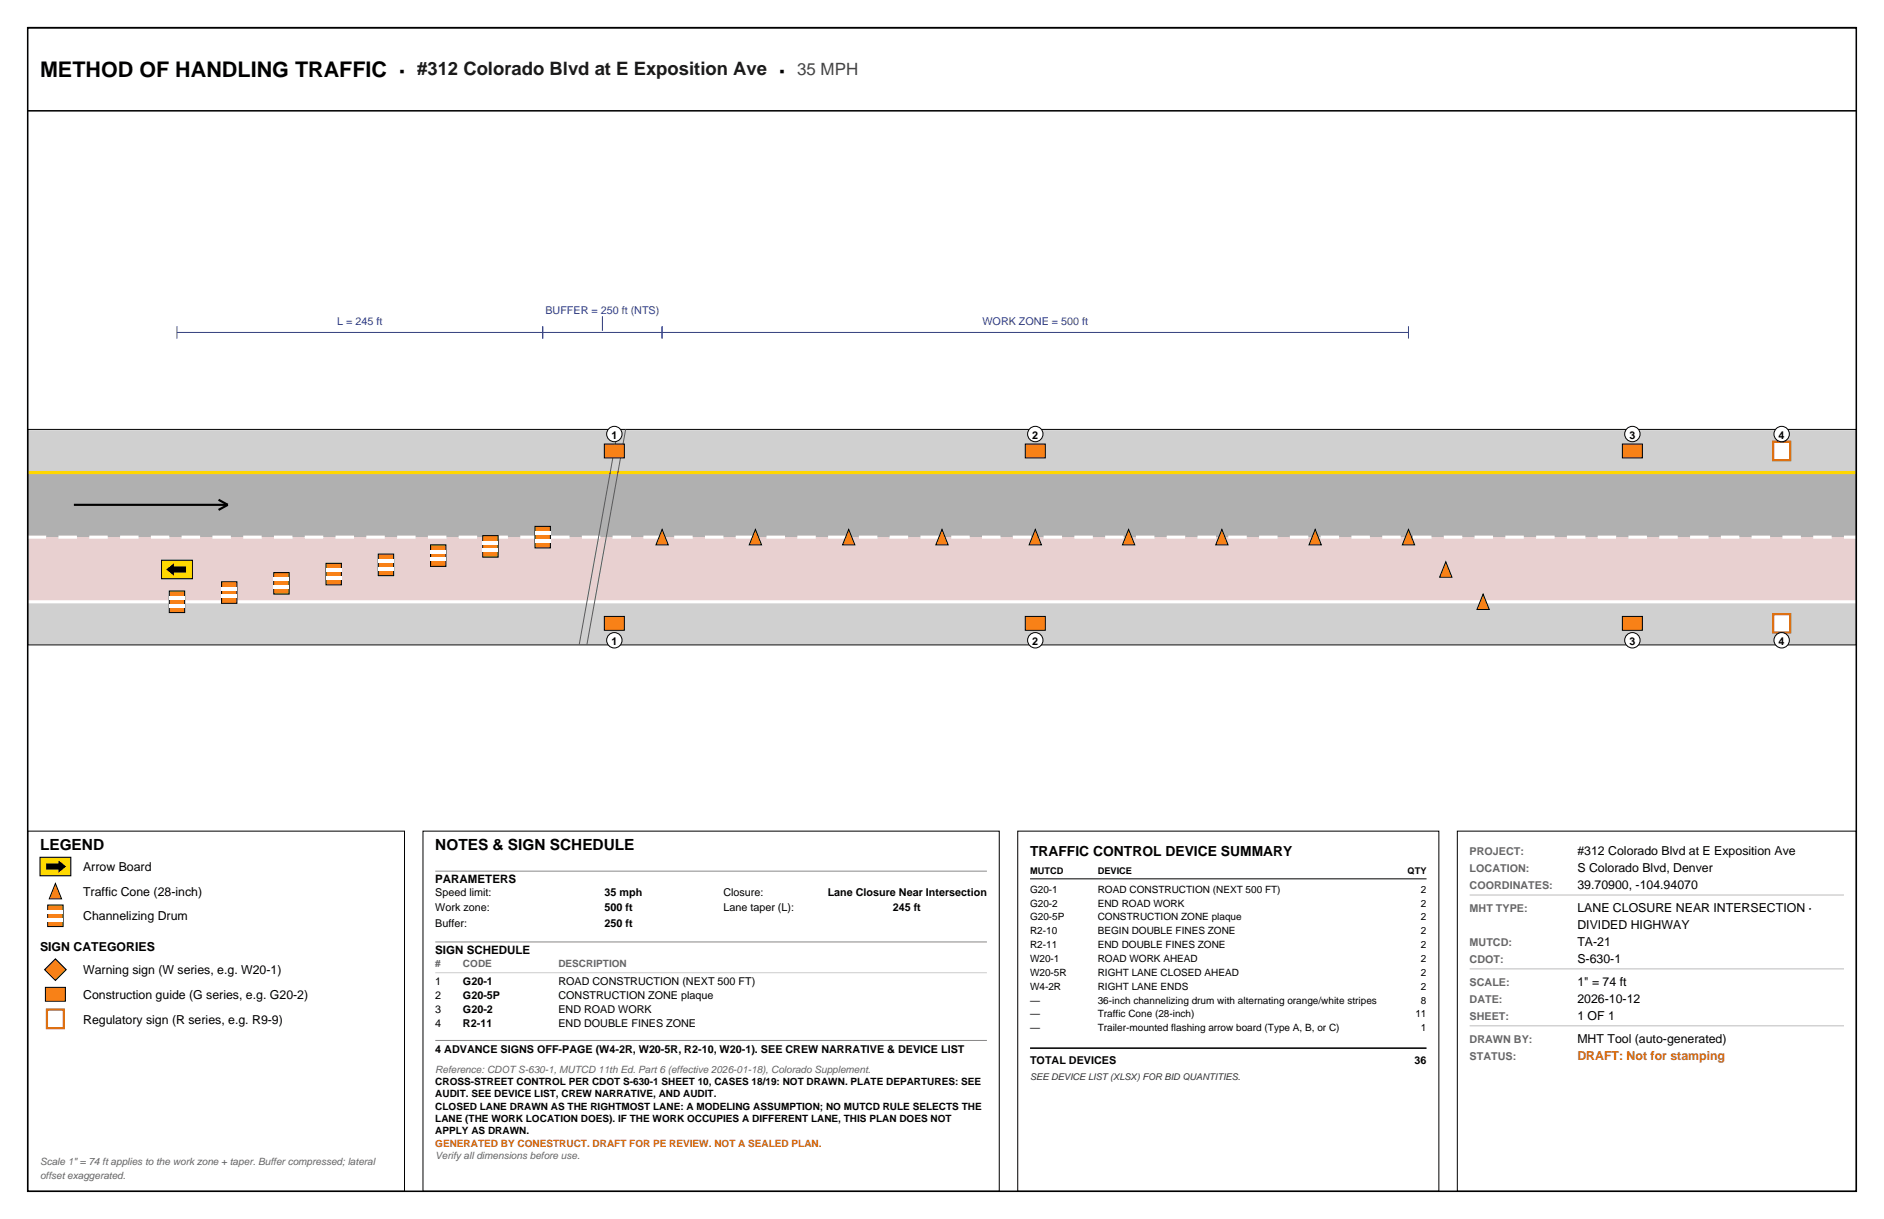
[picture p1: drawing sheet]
<svg xmlns="http://www.w3.org/2000/svg" width="432mm" height="279mm" viewBox="0 0 432 279" stroke-linecap="round" stroke-linejoin="round" font-family="sans-serif">
<defs><g id="words">
<g font-size="4.9">
<text x="9.2" y="17.6">METHOD OF HANDLING TRAFFIC ·</text>
<text x="178.6" y="17.6">·</text>
</g>
<text font-size="4.2" fill="#1a1a1a" x="95.6" y="17.3">#312 Colorado Blvd at E Exposition Ave</text>
<text font-size="3.9" fill="#444" x="182.7" y="17.1">35 MPH</text>
<g font-size="3.5">
<text x="9.2" y="194.7">LEGEND</text>
<text x="99.8" y="194.7">NOTES &amp; SIGN SCHEDULE</text>
</g>
<text font-size="3.2" x="236.1" y="196.1">TRAFFIC CONTROL DEVICE SUMMARY</text>
<g font-size="2.8">
<text x="361.5" y="196">#312 Colorado Blvd at E Exposition Ave</text>
<text x="19" y="199.7">Arrow Board</text>
<text x="361.5" y="199.8">S Colorado Blvd, Denver</text>
<text x="361.5" y="203.7">39.70900, -104.94070</text>
<text x="19" y="205.3">Traffic Cone (28-inch)</text>
<text x="361.5" y="209">LANE CLOSURE NEAR INTERSECTION ·</text>
<text x="19" y="211">Channelizing Drum</text>
<text x="361.5" y="212.9">DIVIDED HIGHWAY</text>
<text x="9.2" y="218">SIGN CATEGORIES</text>
<text x="361.5" y="216.8">TA-21</text>
<text x="361.5" y="220.7">S-630-1</text>
<text x="19" y="223.3">Warning sign (W series, e.g. W20-1)</text>
<text x="361.5" y="226">1&quot; = 74 ft</text>
<text x="19" y="229">Construction guide (G series, e.g. G20-2)</text>
<text x="361.5" y="229.8">2026-10-12</text>
<text x="361.5" y="233.7">1 OF 1</text>
<text x="19" y="234.6">Regulatory sign (R series, e.g. R9-9)</text>
<text x="361.5" y="239">MHT Tool (auto-generated)</text>
</g>
<text font-size="2.8" fill="#b05010" x="361.5" y="242.9">DRAFT: Not for stamping</text>
<g font-size="2.6">
<text x="99.8" y="202.5">PARAMETERS</text>
<text x="99.8" y="218.7">SIGN SCHEDULE</text>
</g>
<g font-size="2.5" fill="#33408c">
<text x="125" y="72">BUFFER = 250 ft (NTS)</text>
<text x="77.3" y="74.4">L = 245 ft</text>
<text x="225.2" y="74.4">WORK ZONE = 500 ft</text>
</g>
<g font-size="2.5">
<text x="140.1" y="100.5">1</text>
<text x="236.6" y="100.5">2</text>
<text x="373.4" y="100.5">3</text>
<text x="407.7" y="100.5">4</text>
<text x="140.1" y="147.8">1</text>
<text x="236.6" y="147.8">2</text>
<text x="373.4" y="147.8">3</text>
<text x="407.7" y="147.8">4</text>
<text x="99.8" y="205.3">Speed limit:</text>
<text x="99.8" y="208.8">Work zone:</text>
<text x="138.6" y="205.3">35 mph</text>
<text x="138.6" y="208.8">500 ft</text>
<text x="165.8" y="205.3">Closure:</text>
<text x="165.8" y="208.8">Lane taper (L):</text>
<text x="189.7" y="205.3">Lane Closure Near Intersection</text>
<text x="204.6" y="208.8">245 ft</text>
<text x="99.8" y="212.4">Buffer:</text>
<text x="138.6" y="212.4">250 ft</text>
<text x="99.8" y="225.8">1</text>
<text x="106.1" y="225.8">G20-1</text>
<text x="128" y="225.8">ROAD CONSTRUCTION (NEXT 500 FT)</text>
<text x="99.8" y="229">2</text>
<text x="99.8" y="232.1">3</text>
<text x="106.1" y="229">G20-5P</text>
<text x="106.1" y="232.1">G20-2</text>
<text x="128" y="229">CONSTRUCTION ZONE plaque</text>
<text x="128" y="232.1">END ROAD WORK</text>
<text x="99.8" y="235.3">4</text>
<text x="106.1" y="235.3">R2-11</text>
<text x="128" y="235.3">END DOUBLE FINES ZONE</text>
<text x="99.8" y="241.3">4 ADVANCE SIGNS OFF-PAGE (W4-2R, W20-5R, R2-10, W20-1). SEE CREW NARRATIVE &amp; DEVICE LIST</text>
<text x="236.1" y="243.8">TOTAL DEVICES</text>
<text x="324.2" y="243.8">36</text>
</g>
<g font-size="2.5" fill="#666">
<text x="336.8" y="196">PROJECT:</text>
<text x="336.8" y="199.8">LOCATION:</text>
<text x="336.8" y="203.7">COORDINATES:</text>
<text x="336.8" y="209">MHT TYPE:</text>
<text x="336.8" y="216.8">MUTCD:</text>
<text x="336.8" y="220.7">CDOT:</text>
<text x="336.8" y="226">SCALE:</text>
<text x="336.8" y="229.8">DATE:</text>
<text x="336.8" y="233.7">SHEET:</text>
<text x="336.8" y="239">DRAWN BY:</text>
<text x="336.8" y="242.9">STATUS:</text>
</g>
<g font-size="2.3">
<text x="236.1" y="204.6">G20-1</text>
<text x="236.1" y="207.8">G20-2</text>
<text x="251.6" y="204.6">ROAD CONSTRUCTION (NEXT 500 FT)</text>
<text x="251.6" y="207.8">END ROAD WORK</text>
<text x="325.7" y="204.6">2</text>
<text x="325.7" y="207.8">2</text>
<text x="236.1" y="211">G20-5P</text>
<text x="236.1" y="214.1">R2-10</text>
<text x="251.6" y="211">CONSTRUCTION ZONE plaque</text>
<text x="251.6" y="214.1">BEGIN DOUBLE FINES ZONE</text>
<text x="325.7" y="211">2</text>
<text x="325.7" y="214.1">2</text>
<text x="236.1" y="217.3">R2-11</text>
<text x="236.1" y="220.5">W20-1</text>
<text x="251.6" y="217.3">END DOUBLE FINES ZONE</text>
<text x="251.6" y="220.5">ROAD WORK AHEAD</text>
<text x="325.7" y="217.3">2</text>
<text x="325.7" y="220.5">2</text>
<text x="236.1" y="223.7">W20-5R</text>
<text x="236.1" y="226.8">W4-2R</text>
<text x="251.6" y="223.7">RIGHT LANE CLOSED AHEAD</text>
<text x="251.6" y="226.8">RIGHT LANE ENDS</text>
<text x="325.7" y="223.7">2</text>
<text x="325.7" y="226.8">2</text>
<text x="236.1" y="230">—</text>
<text x="236.1" y="233.2">—</text>
<text x="251.6" y="230">36-inch channelizing drum with alternating orange/white stripes</text>
<text x="251.6" y="233.2">Traffic Cone (28-inch)</text>
<text x="324.4" y="233.2">11</text>
<text x="325.7" y="230">8</text>
<text x="236.1" y="236.4">—</text>
<text x="251.6" y="236.4">Trailer-mounted flashing arrow board (Type A, B, or C)</text>
<text x="325.7" y="236.4">1</text>
<text x="99.8" y="248.7">CROSS-STREET CONTROL PER CDOT S-630-1 SHEET 10, CASES 18/19: NOT DRAWN. PLATE DEPARTURES: SEE</text>
<text x="99.8" y="251.5">AUDIT. SEE DEVICE LIST, CREW NARRATIVE, AND AUDIT.</text>
<text x="99.8" y="254.4">CLOSED LANE DRAWN AS THE RIGHTMOST LANE: A MODELING ASSUMPTION; NO MUTCD RULE SELECTS THE</text>
<text x="99.8" y="257.2">LANE (THE WORK LOCATION DOES). IF THE WORK OCCUPIES A DIFFERENT LANE, THIS PLAN DOES NOT</text>
<text x="99.8" y="260">APPLY AS DRAWN.</text>
</g>
<g font-size="2.3" fill="#666">
<text x="99.8" y="221.5">#</text>
<text x="106.1" y="221.5">CODE</text>
<text x="128" y="221.5">DESCRIPTION</text>
<text x="99.8" y="245.9">Reference: CDOT S-630-1, MUTCD 11th Ed. Part 6 (effective 2026-01-18), Colorado Supplement.</text>
<text x="9.2" y="267.1">Scale 1&quot; = 74 ft applies to the work zone + taper. Buffer compressed; lateral</text>
<text x="99.8" y="265.6">Verify all dimensions before use.</text>
<text x="9.2" y="270.2">offset exaggerated.</text>
</g>
<text font-size="2.3" fill="#b05010" x="99.8" y="262.8">GENERATED BY CONESTRUCT. DRAFT FOR PE REVIEW. NOT A SEALED PLAN.</text>
<g font-size="2.1">
<text x="236.1" y="200.4">MUTCD</text>
<text x="251.6" y="200.4">DEVICE</text>
<text x="322.6" y="200.4">QTY</text>
</g>
<text font-size="2.1" fill="#333" x="236.1" y="247.6">SEE DEVICE LIST (XLSX) FOR BID QUANTITIES.</text>
</g></defs>
<g fill="#d0d0d0">
<path d="M6.3 137.9h419.1v9.9h-419.1z" fill-rule="evenodd"/>
<path d="M6.3 98.4h419.1v9.9h-419.1z" fill-rule="evenodd"/>
</g>
<path d="M6.3 108.3h419.1v29.6h-419.1z" fill-rule="evenodd" fill="#b0b0b0"/>
<path d="M6.3 123.1h419.1v14.8h-419.1z" fill-rule="evenodd" fill="#e8d0d0"/>
<path d="M6.3 123.1h419.1" fill="none" stroke="#fff" stroke-width=".71" stroke-dasharray="4.2 2.8" stroke-linecap="butt"/>
<path d="M6.3 108.3h419.1" fill="none" stroke="#ffd700" stroke-width=".71" stroke-linecap="butt"/>
<path d="M6.3 137.9h419.1" fill="none" stroke="#fff" stroke-width=".71" stroke-linecap="butt"/>
<path d="M6.3 98.4h419.1M6.3 147.8h419.1" fill="none" stroke="#fff" stroke-width=".35"/>
<path d="M6.3 98.4h419.1v49.4h-419.1z" fill="none" stroke="#000" stroke-width=".23"/>
<path d="M40.6 76.2h282.2M40.6 74.8v2.8M124.4 74.8v2.8M138.1 72.5v3.3M151.8 74.8v2.8M322.8 74.8v2.8" fill="none" stroke="#33408c" stroke-width=".23"/>
<path d="M141.6 98.4l-8.9 49.4M143.4 98.4l-8.9 49.4" fill="none" stroke="#5a5a5a" stroke-width=".23"/>
<path d="M16.9 115.7h35.3M50.1 114.5l2.1 1.2M52.2 115.7l-2.1 1.2" fill="none" stroke="#000" stroke-width=".49"/>
<path d="M38.8 135.5h3.5v4.9h-3.5z" fill-rule="evenodd" fill="#f27300" stroke="#000" stroke-width=".23"/>
<g fill="#fff">
<path d="M38.8 136.7h3.5v.7h-3.5z" fill-rule="evenodd"/>
<path d="M38.8 138.5h3.5v.7h-3.5z" fill-rule="evenodd"/>
</g>
<path d="M50.8 133.3h3.5v5h-3.5z" fill-rule="evenodd" fill="#f27300" stroke="#000" stroke-width=".23"/>
<g fill="#fff">
<path d="M50.8 134.6h3.5v.7h-3.5z" fill-rule="evenodd"/>
<path d="M50.8 136.3h3.5v.8h-3.5z" fill-rule="evenodd"/>
</g>
<path d="M62.7 131.2h3.6v5h-3.6z" fill-rule="evenodd" fill="#f27300" stroke="#000" stroke-width=".23"/>
<g fill="#fff">
<path d="M62.7 132.5h3.6v.7h-3.6z" fill-rule="evenodd"/>
<path d="M62.7 134.2h3.6v.7h-3.6z" fill-rule="evenodd"/>
</g>
<path d="M74.7 129.1h3.5v5h-3.5z" fill-rule="evenodd" fill="#f27300" stroke="#000" stroke-width=".23"/>
<g fill="#fff">
<path d="M74.7 130.4h3.5v.7h-3.5z" fill-rule="evenodd"/>
<path d="M74.7 132.1h3.5v.7h-3.5z" fill-rule="evenodd"/>
</g>
<path d="M86.7 127h3.5v4.9h-3.5z" fill-rule="evenodd" fill="#f27300" stroke="#000" stroke-width=".23"/>
<g fill="#fff">
<path d="M86.7 128.2h3.5v.7h-3.5z" fill-rule="evenodd"/>
<path d="M86.7 130h3.5v.7h-3.5z" fill-rule="evenodd"/>
</g>
<path d="M98.7 124.9h3.5v4.9h-3.5z" fill-rule="evenodd" fill="#f27300" stroke="#000" stroke-width=".23"/>
<g fill="#fff">
<path d="M98.7 126.1h3.5v.7h-3.5z" fill-rule="evenodd"/>
<path d="M98.7 127.9h3.5v.7h-3.5z" fill-rule="evenodd"/>
</g>
<path d="M110.6 122.8h3.6v4.9h-3.6z" fill-rule="evenodd" fill="#f27300" stroke="#000" stroke-width=".23"/>
<g fill="#fff">
<path d="M110.6 124h3.6v.7h-3.6z" fill-rule="evenodd"/>
<path d="M110.6 125.8h3.6v.7h-3.6z" fill-rule="evenodd"/>
</g>
<path d="M122.6 120.7h3.5v4.9h-3.5z" fill-rule="evenodd" fill="#f27300" stroke="#000" stroke-width=".23"/>
<g fill="#fff">
<path d="M122.6 121.9h3.5v.7h-3.5z" fill-rule="evenodd"/>
<path d="M122.6 123.6h3.5v.8h-3.5z" fill-rule="evenodd"/>
</g>
<path d="M37 128.4h7.1v4.2h-7.1z" fill-rule="evenodd" fill="#ffd900" stroke="#000" stroke-width=".25"/>
<path d="M38.1 130.5l1.8-1.4v.7h2.8v1.4h-2.8v.7z" fill-rule="evenodd" fill="#000"/>
<path d="M235 141.3h4.6v3.2h-4.6z" fill-rule="evenodd" fill="#f58220" stroke="#000" stroke-width=".23"/>
<g fill="#ff8000" stroke="#000" stroke-width=".23">
<path d="M322.8 121.4l1.4 3.5h-2.8z"/>
<path d="M301.4 121.4l1.4 3.5h-2.8z"/>
<path d="M280 121.4l1.5 3.5h-2.9z"/>
<path d="M258.7 121.4l1.4 3.5h-2.8z"/>
<path d="M237.3 121.4l1.4 3.5h-2.8z"/>
<path d="M215.9 121.4l1.4 3.5h-2.8z"/>
<path d="M194.5 121.4l1.4 3.5h-2.8z"/>
<path d="M173.1 121.4l1.4 3.5h-2.8z"/>
<path d="M151.8 121.4l1.4 3.5h-2.9z"/>
<path d="M331.4 128.8l1.4 3.5h-2.8z"/>
<path d="M339.9 136.2l1.4 3.5h-2.8z"/>
</g>
<g fill="#f58220" stroke="#000" stroke-width=".23">
<path d="M138.5 141.3h4.6v3.2h-4.6z" fill-rule="evenodd"/>
<path d="M371.8 141.3h4.6v3.2h-4.6z" fill-rule="evenodd"/>
</g>
<path d="M406.4 140.8h3.9v4.2h-3.9z" fill-rule="evenodd" fill="#fff" stroke="#c8102e" stroke-width=".49"/>
<g fill="#f58220" stroke="#000" stroke-width=".23">
<path d="M235 101.8h4.6v3.2h-4.6z" fill-rule="evenodd"/>
<path d="M138.5 101.8h4.6v3.2h-4.6z" fill-rule="evenodd"/>
<path d="M371.8 101.8h4.6v3.2h-4.6z" fill-rule="evenodd"/>
</g>
<path d="M406.4 101.2h3.9v4.3h-3.9z" fill-rule="evenodd" fill="#fff" stroke="#c8102e" stroke-width=".49"/>
<g fill="#fff" stroke="#000" stroke-width=".23">
<circle cx="237.3" cy="146.8" r="1.76"/>
<circle cx="140.8" cy="146.8" r="1.76"/>
<circle cx="374.1" cy="146.8" r="1.76"/>
<circle cx="408.3" cy="146.8" r="1.76"/>
<circle cx="237.3" cy="99.5" r="1.76"/>
<circle cx="140.8" cy="99.5" r="1.76"/>
<circle cx="374.1" cy="99.5" r="1.76"/>
<circle cx="408.3" cy="99.5" r="1.76"/>
</g>
<path d="M6.3 6.4h419.1M6.3 25.4h419.1" fill="none" stroke="#000" stroke-width=".35"/>
<path d="M6.3 190.5h86.4v82.5h-86.4z" fill="none" stroke="#000" stroke-width=".23"/>
<path d="M9.2 196.5h7v4.2h-7z" fill-rule="evenodd" fill="#ffd900" stroke="#000" stroke-width=".25"/>
<path d="M10.6 197.9h2.8v-.7l1.8 1.4-1.8 1.4v-.7h-2.8z" fill-rule="evenodd" fill="#000"/>
<path d="M12.7 202.5l1.4 3.5h-2.8z" fill="#ff8000" stroke="#000" stroke-width=".23"/>
<path d="M10.9 207.4h3.6v5h-3.6z" fill-rule="evenodd" fill="#f27300" stroke="#000" stroke-width=".23"/>
<g fill="#fff">
<path d="M10.9 208.7h3.6v.7h-3.6z" fill-rule="evenodd"/>
<path d="M10.9 210.4h3.6v.7h-3.6z" fill-rule="evenodd"/>
</g>
<path d="M12.7 219.8l2.5 2.4-2.5 2.5-2.5-2.5z" fill-rule="evenodd" fill="#f58220" stroke="#000" stroke-width=".25"/>
<path d="M10.4 226.3h4.6v3.2h-4.6z" fill-rule="evenodd" fill="#f58220" stroke="#000" stroke-width=".23"/>
<path d="M10.8 231.4h3.8v4.3h-3.8z" fill-rule="evenodd" fill="#fff" stroke="#c8102e" stroke-width=".49"/>
<path d="M96.9 190.5h132.1v82.5h-132.1zM233.3 190.5h96.5v82.5h-96.5zM334 190.5h91.4v82.5h-91.4zM236.1 201.4h90.9" fill="none" stroke="#000" stroke-width=".23"/>
<path d="M99.8 199.7h126.4M99.8 215.9h126.4M99.8 238.5h126.4" fill="none" stroke="#888" stroke-width=".23"/>
<path d="M99.8 223h126.4" fill="none" stroke="#ccc" stroke-width=".23"/>
<path d="M6.3 6.4h419.1v266.6h-419.1zM236.1 240.2h90.9" fill="none" stroke="#000" stroke-width=".35"/>
<path d="M336.8 205.1h85.8M336.8 222.1h85.8M336.8 235.1h85.8" fill="none" stroke="#bbb" stroke-width=".23"/>
<use href="#words"/>
</svg>
